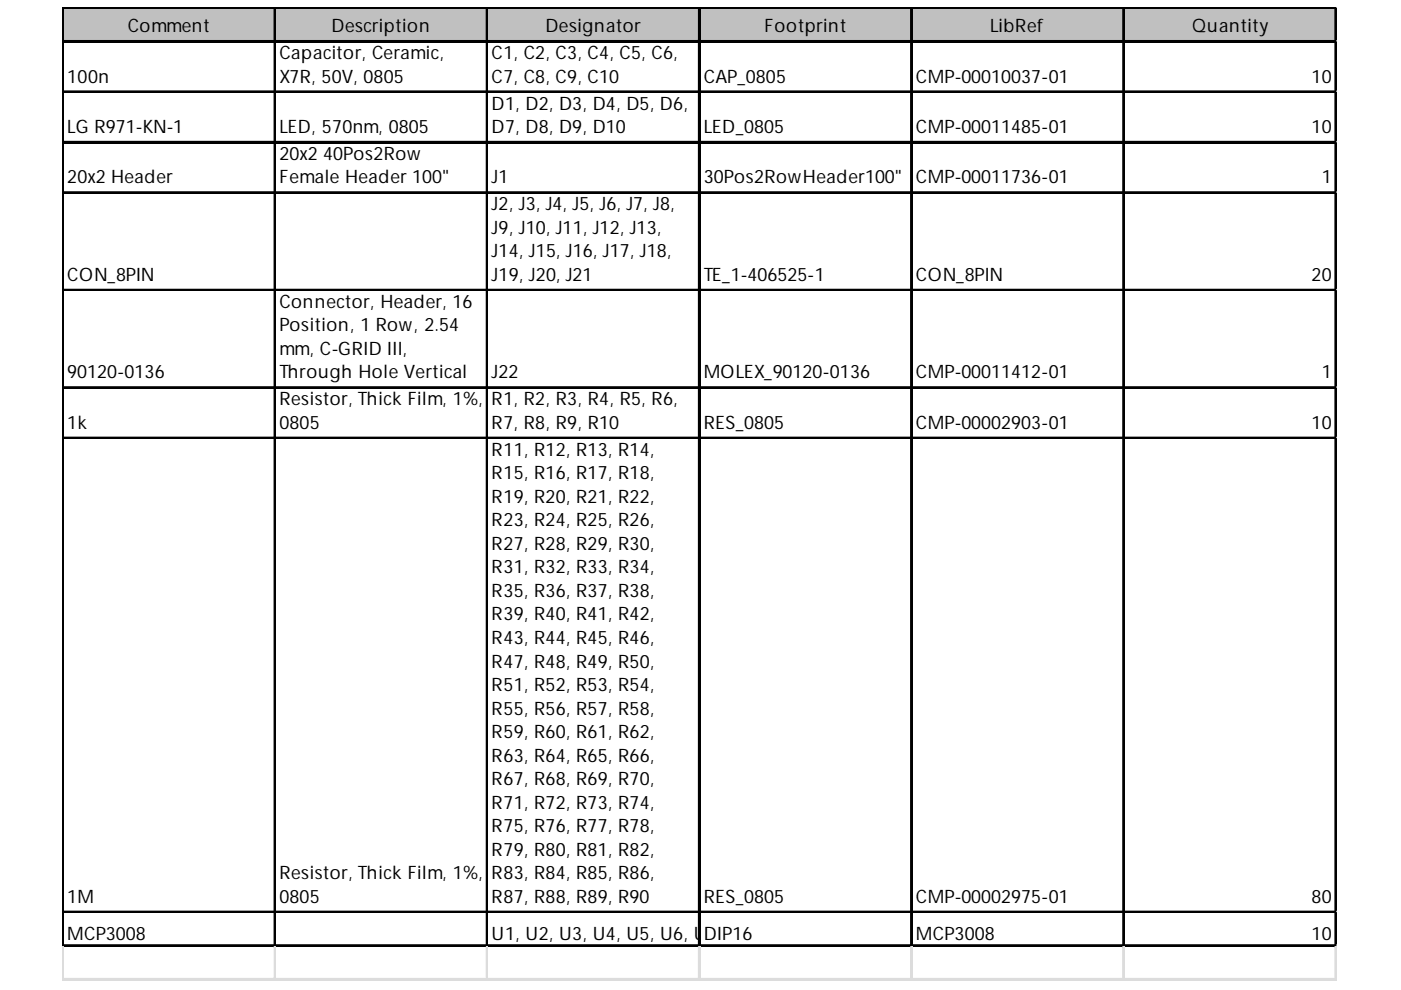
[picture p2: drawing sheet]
<svg xmlns="http://www.w3.org/2000/svg" width="297mm" height="210mm" viewBox="0 0 297 210" stroke-linecap="round" stroke-linejoin="round" font-family="sans-serif">
<defs><g id="words">
<g font-size="3.9">
<text x="27.1" y="6.8">Comment</text>
<text x="70.3" y="6.8">Description</text>
<text x="115.7" y="6.8">Designator</text>
<text x="162.1" y="6.8">Footprint</text>
<text x="209.9" y="6.8">LibRef</text>
<text x="252.7" y="6.8">Quantity</text>
<text x="14.3" y="17.5">100n</text>
<text x="59.2" y="12.5">Capacitor, Ceramic,</text>
<text x="59.2" y="17.5">X7R, 50V, 0805</text>
<text x="104.2" y="12.5">C1, C2, C3, C4, C5, C6,</text>
<text x="104.2" y="17.5">C7, C8, C9, C10</text>
<text x="149.2" y="17.5">CAP_0805</text>
<text x="194.2" y="17.5">CMP-00010037-01</text>
<text x="278.1" y="17.5">10</text>
<text x="104.2" y="23.2">D1, D2, D3, D4, D5, D6,</text>
<text x="14.3" y="28.2">LG R971-KN-1</text>
<text x="59.2" y="28.2">LED, 570nm, 0805</text>
<text x="104.2" y="28.2">D7, D8, D9, D10</text>
<text x="149.2" y="28.2">LED_0805</text>
<text x="194.2" y="28.2">CMP-00011485-01</text>
<text x="278.1" y="28.2">10</text>
<text x="59.2" y="33.9">20x2 40Pos2Row</text>
<text x="14.3" y="38.9">20x2 Header</text>
<text x="59.2" y="38.9">Female Header 100&quot;</text>
<text x="104.2" y="38.9">J1</text>
<text x="149.2" y="38.9">30Pos2RowHeader100&quot;</text>
<text x="194.2" y="38.9">CMP-00011736-01</text>
<text x="280.2" y="38.9">1</text>
<text x="104.2" y="44.6">J2, J3, J4, J5, J6, J7, J8,</text>
<text x="104.2" y="49.6">J9, J10, J11, J12, J13,</text>
<text x="14.3" y="59.6">CON_8PIN</text>
<text x="104.2" y="54.6">J14, J15, J16, J17, J18,</text>
<text x="104.2" y="59.6">J19, J20, J21</text>
<text x="149.2" y="59.6">TE_1-406525-1</text>
<text x="194.2" y="59.6">CON_8PIN</text>
<text x="278.1" y="59.6">20</text>
<text x="59.2" y="65.3">Connector, Header, 16</text>
<text x="59.2" y="70.3">Position, 1 Row, 2.54</text>
<text x="59.2" y="75.2">mm, C-GRID III,</text>
<text x="14.3" y="80.2">90120-0136</text>
<text x="59.2" y="80.2">Through Hole Vertical</text>
<text x="104.2" y="80.2">J22</text>
<text x="149.2" y="80.2">MOLEX_90120-0136</text>
<text x="194.2" y="80.2">CMP-00011412-01</text>
<text x="280.2" y="80.2">1</text>
<text x="59.2" y="85.9">Resistor, Thick Film, 1%,</text>
<text x="104.2" y="85.9">R1, R2, R3, R4, R5, R6,</text>
<text x="14.3" y="90.9">1k</text>
<text x="59.2" y="90.9">0805</text>
<text x="104.2" y="90.9">R7, R8, R9, R10</text>
<text x="149.2" y="90.9">RES_0805</text>
<text x="194.2" y="90.9">CMP-00002903-01</text>
<text x="278.1" y="90.9">10</text>
<text x="104.2" y="96.6">R11, R12, R13, R14,</text>
<text x="104.2" y="101.6">R15, R16, R17, R18,</text>
<text x="104.2" y="106.6">R19, R20, R21, R22,</text>
<text x="104.2" y="111.6">R23, R24, R25, R26,</text>
<text x="104.2" y="116.6">R27, R28, R29, R30,</text>
<text x="104.2" y="121.6">R31, R32, R33, R34,</text>
<text x="104.2" y="126.6">R35, R36, R37, R38,</text>
<text x="104.2" y="131.6">R39, R40, R41, R42,</text>
<text x="104.2" y="136.5">R43, R44, R45, R46,</text>
<text x="104.2" y="141.5">R47, R48, R49, R50,</text>
<text x="104.2" y="146.5">R51, R52, R53, R54,</text>
<text x="104.2" y="151.5">R55, R56, R57, R58,</text>
<text x="104.2" y="156.5">R59, R60, R61, R62,</text>
<text x="104.2" y="161.5">R63, R64, R65, R66,</text>
<text x="104.2" y="166.5">R67, R68, R69, R70,</text>
<text x="104.2" y="171.5">R71, R72, R73, R74,</text>
<text x="104.2" y="176.5">R75, R76, R77, R78,</text>
<text x="104.2" y="181.4">R79, R80, R81, R82,</text>
<text x="14.3" y="191.4">1M</text>
<text x="59.2" y="186.4">Resistor, Thick Film, 1%,</text>
<text x="59.2" y="191.4">0805</text>
<text x="104.2" y="186.4">R83, R84, R85, R86,</text>
<text x="104.2" y="191.4">R87, R88, R89, R90</text>
<text x="149.2" y="191.4">RES_0805</text>
<text x="194.2" y="191.4">CMP-00002975-01</text>
<text x="278.1" y="191.4">80</text>
<text x="14.3" y="199.3">MCP3008</text>
<text x="104.2" y="199.3">U1, U2, U3, U4, U5, U6, UDIP16 U9, U10</text>
<text x="149.8" y="199.3">7, U8,</text>
<text x="194.2" y="199.3">MCP3008</text>
<text x="278.1" y="199.3">10</text>
</g>
</g></defs>
<path d="M13.5 1.8h270v7.2h-270z" fill="#c0c0c0"/>
<g fill="none" stroke="#000" stroke-width=".36">
<path d="M13.2 1.5v199.2M13.4 1.5v199.2M13.6 1.5h269.9M13.6 1.7h269.9M13.6 8.7h269.9M13.6 8.8h269.9M13.6 19.3h269.9M13.6 19.5h269.9M58.2 1.9v198.8M58.4 1.9v198.8M103.2 1.9v198.8M103.3 1.9v198.8"/>
<path d="M148.1 1.9v198.8M148.3 1.9v198.8M193.1 1.9v198.8M193.3 1.9v198.8M238.1 1.9v198.8M238.3 1.9v198.8M283.1 1.9v198.8M283.3 1.9v198.8M13.6 30h269.9M13.6 30.2h269.9M13.6 40.7h269.9M13.6 40.9h269.9"/>
<path d="M13.6 61.4h269.9M13.6 61.6h269.9M13.6 82.1h269.9M13.6 82.2h269.9M13.6 92.8h269.9M13.6 92.9h269.9M13.6 193.3h269.9M13.6 193.4h269.9M13.6 200.4h269.9M13.6 200.6h269.9"/>
</g>
<g fill="none" stroke="#dadcdd" stroke-width=".36">
<path d="M283.5 1.5h.1M13.2 200.7v7.2M13.4 200.7v7.2M58.2 200.7v7.2M58.4 200.7v7.2M103.2 200.7v7.2M103.3 200.7v7.2M148.1 200.7v7.2M148.3 200.7v7.2M193.1 200.7v7.2M193.3 200.7v7.2M238.1 200.7v7.2"/>
<path d="M238.3 200.7v7.2M283.1 200.7v7.2M283.3 200.7v7.2"/>
</g>
<path d="M283.5 1.5v.4z" fill="#dadcdd"/>
<path d="M283.5 8.7h.1" fill="none" stroke="#dadcdd" stroke-width=".36"/>
<path d="M283.5 8.7v.3z" fill="#dadcdd"/>
<path d="M283.5 19.3h.1" fill="none" stroke="#dadcdd" stroke-width=".36"/>
<path d="M283.5 19.3v.4z" fill="#dadcdd"/>
<path d="M283.5 30h.1" fill="none" stroke="#dadcdd" stroke-width=".36"/>
<path d="M283.5 30v.4z" fill="#dadcdd"/>
<path d="M283.5 40.7h.1" fill="none" stroke="#dadcdd" stroke-width=".36"/>
<path d="M283.5 40.7v.4z" fill="#dadcdd"/>
<path d="M283.5 61.4h.1" fill="none" stroke="#dadcdd" stroke-width=".36"/>
<path d="M283.5 61.4v.4z" fill="#dadcdd"/>
<path d="M283.5 82.1h.1" fill="none" stroke="#dadcdd" stroke-width=".36"/>
<path d="M283.5 82.1v.3z" fill="#dadcdd"/>
<path d="M283.5 92.8h.1" fill="none" stroke="#dadcdd" stroke-width=".36"/>
<path d="M283.5 92.8v.3z" fill="#dadcdd"/>
<path d="M283.5 193.3h.1" fill="none" stroke="#dadcdd" stroke-width=".36"/>
<path d="M283.5 193.3v.3z" fill="#dadcdd"/>
<path d="M283.5 200.4h.1" fill="none" stroke="#dadcdd" stroke-width=".36"/>
<path d="M283.5 200.4v.3z" fill="#dadcdd"/>
<path d="M13.2 207.5h270.3M13.2 207.7h270.3" fill="none" stroke="#dadcdd" stroke-width=".36"/>
<use href="#words"/>
</svg>
